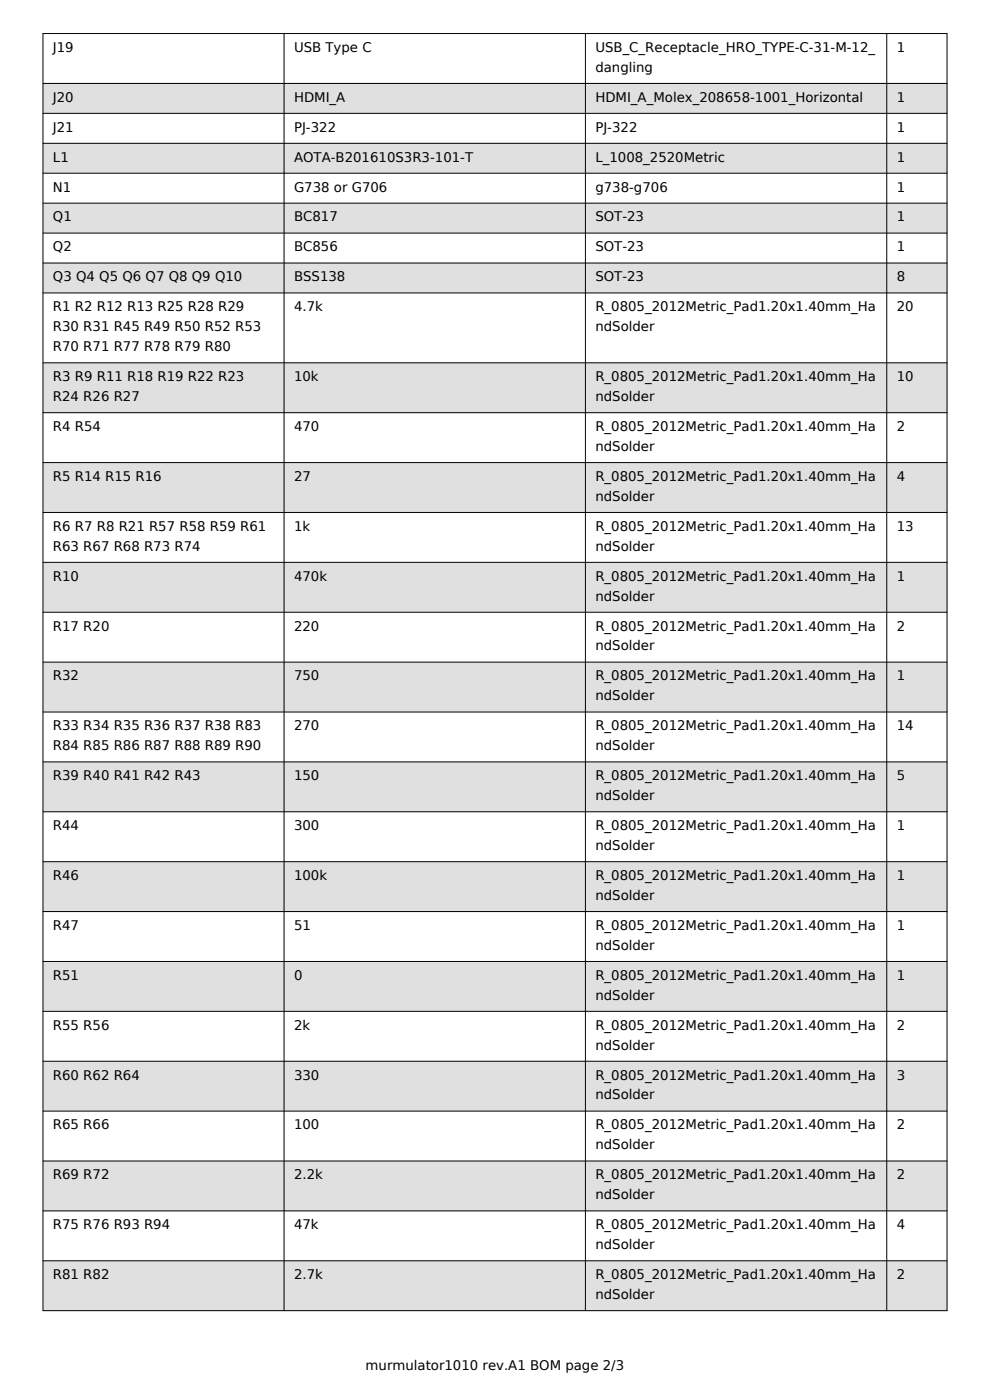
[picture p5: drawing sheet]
<svg xmlns="http://www.w3.org/2000/svg" width="210mm" height="297mm" viewBox="0 0 210 297" stroke-linecap="round" stroke-linejoin="round" font-family="sans-serif">
<defs><g id="words">
<g font-size="2.8">
<text x="11.2" y="11">J19</text>
<text x="62.4" y="11">USB Type C</text>
<text x="126.3" y="11">USB_C_Receptacle_HRO_TYPE-C-31-M-12_</text>
<text x="190.2" y="11">1</text>
<text x="126.3" y="15.2">dangling</text>
<text x="11.2" y="21.6">J20</text>
<text x="62.4" y="21.6">HDMI_A</text>
<text x="126.3" y="21.6">HDMI_A_Molex_208658-1001_Horizontal</text>
<text x="190.2" y="21.6">1</text>
<text x="11.2" y="27.9">J21</text>
<text x="62.4" y="27.9">PJ-322</text>
<text x="126.3" y="27.9">PJ-322</text>
<text x="190.2" y="27.9">1</text>
<text x="11.2" y="34.3">L1</text>
<text x="62.4" y="34.3">AOTA-B201610S3R3-101-T</text>
<text x="126.3" y="34.3">L_1008_2520Metric</text>
<text x="190.2" y="34.3">1</text>
<text x="11.2" y="40.6">N1</text>
<text x="62.4" y="40.6">G738 or G706</text>
<text x="126.3" y="40.6">g738-g706</text>
<text x="190.2" y="40.6">1</text>
<text x="11.2" y="47">Q1</text>
<text x="62.4" y="47">BC817</text>
<text x="126.3" y="47">SOT-23</text>
<text x="190.2" y="47">1</text>
<text x="11.2" y="53.3">Q2</text>
<text x="62.4" y="53.3">BC856</text>
<text x="126.3" y="53.3">SOT-23</text>
<text x="190.2" y="53.3">1</text>
<text x="11.2" y="59.7">Q3 Q4 Q5 Q6 Q7 Q8 Q9 Q10</text>
<text x="62.4" y="59.7">BSS138</text>
<text x="126.3" y="59.7">SOT-23</text>
<text x="190.2" y="59.7">8</text>
<text x="11.2" y="66">R1 R2 R12 R13 R25 R28 R29</text>
<text x="11.2" y="70.3">R30 R31 R45 R49 R50 R52 R53</text>
<text x="62.4" y="66">4.7k</text>
<text x="126.3" y="66">R_0805_2012Metric_Pad1.20x1.40mm_Ha</text>
<text x="126.3" y="70.3">ndSolder</text>
<text x="190.2" y="66">20</text>
<text x="11.2" y="74.5">R70 R71 R77 R78 R79 R80</text>
<text x="11.2" y="80.8">R3 R9 R11 R18 R19 R22 R23</text>
<text x="62.4" y="80.8">10k</text>
<text x="126.3" y="80.8">R_0805_2012Metric_Pad1.20x1.40mm_Ha</text>
<text x="190.2" y="80.8">10</text>
<text x="11.2" y="85.1">R24 R26 R27</text>
<text x="126.3" y="85.1">ndSolder</text>
<text x="11.2" y="91.4">R4 R54</text>
<text x="62.4" y="91.4">470</text>
<text x="126.3" y="91.4">R_0805_2012Metric_Pad1.20x1.40mm_Ha</text>
<text x="126.3" y="95.7">ndSolder</text>
<text x="190.2" y="91.4">2</text>
<text x="11.2" y="102">R5 R14 R15 R16</text>
<text x="62.4" y="102">27</text>
<text x="126.3" y="102">R_0805_2012Metric_Pad1.20x1.40mm_Ha</text>
<text x="126.3" y="106.2">ndSolder</text>
<text x="190.2" y="102">4</text>
<text x="11.2" y="112.6">R6 R7 R8 R21 R57 R58 R59 R61</text>
<text x="62.4" y="112.6">1k</text>
<text x="126.3" y="112.6">R_0805_2012Metric_Pad1.20x1.40mm_Ha</text>
<text x="190.2" y="112.6">13</text>
<text x="11.2" y="116.8">R63 R67 R68 R73 R74</text>
<text x="126.3" y="116.8">ndSolder</text>
<text x="11.2" y="123.2">R10</text>
<text x="62.4" y="123.2">470k</text>
<text x="126.3" y="123.2">R_0805_2012Metric_Pad1.20x1.40mm_Ha</text>
<text x="190.2" y="123.2">1</text>
<text x="126.3" y="127.4">ndSolder</text>
<text x="11.2" y="133.8">R17 R20</text>
<text x="62.4" y="133.8">220</text>
<text x="126.3" y="133.8">R_0805_2012Metric_Pad1.20x1.40mm_Ha</text>
<text x="126.3" y="138">ndSolder</text>
<text x="190.2" y="133.8">2</text>
<text x="11.2" y="144.3">R32</text>
<text x="62.4" y="144.3">750</text>
<text x="126.3" y="144.3">R_0805_2012Metric_Pad1.20x1.40mm_Ha</text>
<text x="126.3" y="148.6">ndSolder</text>
<text x="190.2" y="144.3">1</text>
<text x="11.2" y="154.9">R33 R34 R35 R36 R37 R38 R83</text>
<text x="62.4" y="154.9">270</text>
<text x="126.3" y="154.9">R_0805_2012Metric_Pad1.20x1.40mm_Ha</text>
<text x="190.2" y="154.9">14</text>
<text x="11.2" y="159.2">R84 R85 R86 R87 R88 R89 R90</text>
<text x="126.3" y="159.2">ndSolder</text>
<text x="11.2" y="165.5">R39 R40 R41 R42 R43</text>
<text x="62.4" y="165.5">150</text>
<text x="126.3" y="165.5">R_0805_2012Metric_Pad1.20x1.40mm_Ha</text>
<text x="190.2" y="165.5">5</text>
<text x="126.3" y="169.7">ndSolder</text>
<text x="11.2" y="176.1">R44</text>
<text x="62.4" y="176.1">300</text>
<text x="126.3" y="176.1">R_0805_2012Metric_Pad1.20x1.40mm_Ha</text>
<text x="190.2" y="176.1">1</text>
<text x="126.3" y="180.3">ndSolder</text>
<text x="11.2" y="186.7">R46</text>
<text x="62.4" y="186.7">100k</text>
<text x="126.3" y="186.7">R_0805_2012Metric_Pad1.20x1.40mm_Ha</text>
<text x="126.3" y="190.9">ndSolder</text>
<text x="190.2" y="186.7">1</text>
<text x="11.2" y="197.3">R47</text>
<text x="62.4" y="197.3">51</text>
<text x="126.3" y="197.3">R_0805_2012Metric_Pad1.20x1.40mm_Ha</text>
<text x="190.2" y="197.3">1</text>
<text x="126.3" y="201.5">ndSolder</text>
<text x="11.2" y="207.8">R51</text>
<text x="62.4" y="207.8">0</text>
<text x="126.3" y="207.8">R_0805_2012Metric_Pad1.20x1.40mm_Ha</text>
<text x="190.2" y="207.8">1</text>
<text x="126.3" y="212.1">ndSolder</text>
<text x="11.2" y="218.4">R55 R56</text>
<text x="62.4" y="218.4">2k</text>
<text x="126.3" y="218.4">R_0805_2012Metric_Pad1.20x1.40mm_Ha</text>
<text x="190.2" y="218.4">2</text>
<text x="126.3" y="222.7">ndSolder</text>
<text x="11.2" y="229">R60 R62 R64</text>
<text x="62.4" y="229">330</text>
<text x="126.3" y="229">R_0805_2012Metric_Pad1.20x1.40mm_Ha</text>
<text x="126.3" y="233.2">ndSolder</text>
<text x="190.2" y="229">3</text>
<text x="11.2" y="239.6">R65 R66</text>
<text x="62.4" y="239.6">100</text>
<text x="126.3" y="239.6">R_0805_2012Metric_Pad1.20x1.40mm_Ha</text>
<text x="190.2" y="239.6">2</text>
<text x="126.3" y="243.8">ndSolder</text>
<text x="11.2" y="250.2">R69 R72</text>
<text x="62.4" y="250.2">2.2k</text>
<text x="126.3" y="250.2">R_0805_2012Metric_Pad1.20x1.40mm_Ha</text>
<text x="190.2" y="250.2">2</text>
<text x="126.3" y="254.4">ndSolder</text>
<text x="11.2" y="260.8">R75 R76 R93 R94</text>
<text x="62.4" y="260.8">47k</text>
<text x="126.3" y="260.8">R_0805_2012Metric_Pad1.20x1.40mm_Ha</text>
<text x="190.2" y="260.8">4</text>
<text x="126.3" y="265">ndSolder</text>
<text x="11.2" y="271.3">R81 R82</text>
<text x="62.4" y="271.3">2.7k</text>
<text x="126.3" y="271.3">R_0805_2012Metric_Pad1.20x1.40mm_Ha</text>
<text x="126.3" y="275.6">ndSolder</text>
<text x="190.2" y="271.3">2</text>
<text x="77.6" y="290.6">murmulator1010 rev.A1 BOM page 2/3</text>
</g>
</g></defs>
<path d="M9.1 17.7h191.8v6.4h-191.8z" fill-rule="evenodd" fill="#e0e0e0"/>
<path d="M9.1 24.1h191.8v6.3h-191.8z" fill-rule="evenodd" fill="#fff"/>
<path d="M9.1 30.4h191.8v6.4h-191.8z" fill-rule="evenodd" fill="#e0e0e0"/>
<path d="M9.1 36.8h191.8v6.3h-191.8z" fill-rule="evenodd" fill="#fff"/>
<path d="M9.1 43.1h191.8v6.4h-191.8z" fill-rule="evenodd" fill="#e0e0e0"/>
<path d="M9.1 49.5h191.8v6.3h-191.8z" fill-rule="evenodd" fill="#fff"/>
<path d="M9.1 55.8h191.8v6.4h-191.8z" fill-rule="evenodd" fill="#e0e0e0"/>
<path d="M9.1 62.2h191.8v14.8h-191.8z" fill-rule="evenodd" fill="#fff"/>
<path d="M9.1 77h191.8v10.6h-191.8z" fill-rule="evenodd" fill="#e0e0e0"/>
<path d="M9.1 87.6h191.8v10.5h-191.8z" fill-rule="evenodd" fill="#fff"/>
<path d="M9.1 98.1h191.8v10.6h-191.8z" fill-rule="evenodd" fill="#e0e0e0"/>
<path d="M9.1 108.7h191.8v10.6h-191.8z" fill-rule="evenodd" fill="#fff"/>
<path d="M9.1 119.3h191.8v10.6h-191.8z" fill-rule="evenodd" fill="#e0e0e0"/>
<path d="M9.1 129.9h191.8v10.6h-191.8z" fill-rule="evenodd" fill="#fff"/>
<path d="M9.1 140.5h191.8v10.6h-191.8z" fill-rule="evenodd" fill="#e0e0e0"/>
<path d="M9.1 151.1h191.8v10.5h-191.8z" fill-rule="evenodd" fill="#fff"/>
<path d="M9.1 161.6h191.8v10.6h-191.8z" fill-rule="evenodd" fill="#e0e0e0"/>
<path d="M9.1 172.2h191.8v10.6h-191.8z" fill-rule="evenodd" fill="#fff"/>
<path d="M9.1 182.8h191.8v10.6h-191.8z" fill-rule="evenodd" fill="#e0e0e0"/>
<path d="M9.1 193.4h191.8v10.6h-191.8z" fill-rule="evenodd" fill="#fff"/>
<path d="M9.1 204h191.8v10.6h-191.8z" fill-rule="evenodd" fill="#e0e0e0"/>
<path d="M9.1 214.6h191.8v10.5h-191.8z" fill-rule="evenodd" fill="#fff"/>
<path d="M9.1 225.1h191.8v10.6h-191.8z" fill-rule="evenodd" fill="#e0e0e0"/>
<path d="M9.1 235.7h191.8v10.6h-191.8z" fill-rule="evenodd" fill="#fff"/>
<path d="M9.1 246.3h191.8v10.6h-191.8z" fill-rule="evenodd" fill="#e0e0e0"/>
<path d="M9.1 256.9h191.8v10.6h-191.8z" fill-rule="evenodd" fill="#fff"/>
<path d="M9.1 267.5h191.8v10.6h-191.8z" fill-rule="evenodd" fill="#e0e0e0"/>
<g fill="none" stroke="#000" stroke-width=".21">
<path d="M9.1 7.1h191.8v271h-191.8zM9.1 17.7h191.8M60.3 7.1v271M124.2 7.1v271M188.1 7.1v271M9.1 24.1h191.8M9.1 30.4h191.8M9.1 36.8h191.8M9.1 43.1h191.8M9.1 49.5h191.8M9.1 55.8h191.8M9.1 62.2h191.8"/>
<path d="M9.1 77h191.8M9.1 87.6h191.8M9.1 98.1h191.8M9.1 108.7h191.8M9.1 119.3h191.8M9.1 129.9h191.8M9.1 140.5h191.8M9.1 151.1h191.8M9.1 161.6h191.8M9.1 172.2h191.8M9.1 182.8h191.8M9.1 193.4h191.8"/>
<path d="M9.1 204h191.8M9.1 214.6h191.8M9.1 225.1h191.8M9.1 235.7h191.8M9.1 246.3h191.8M9.1 256.9h191.8M9.1 267.5h191.8"/>
</g>
<use href="#words"/>
</svg>
